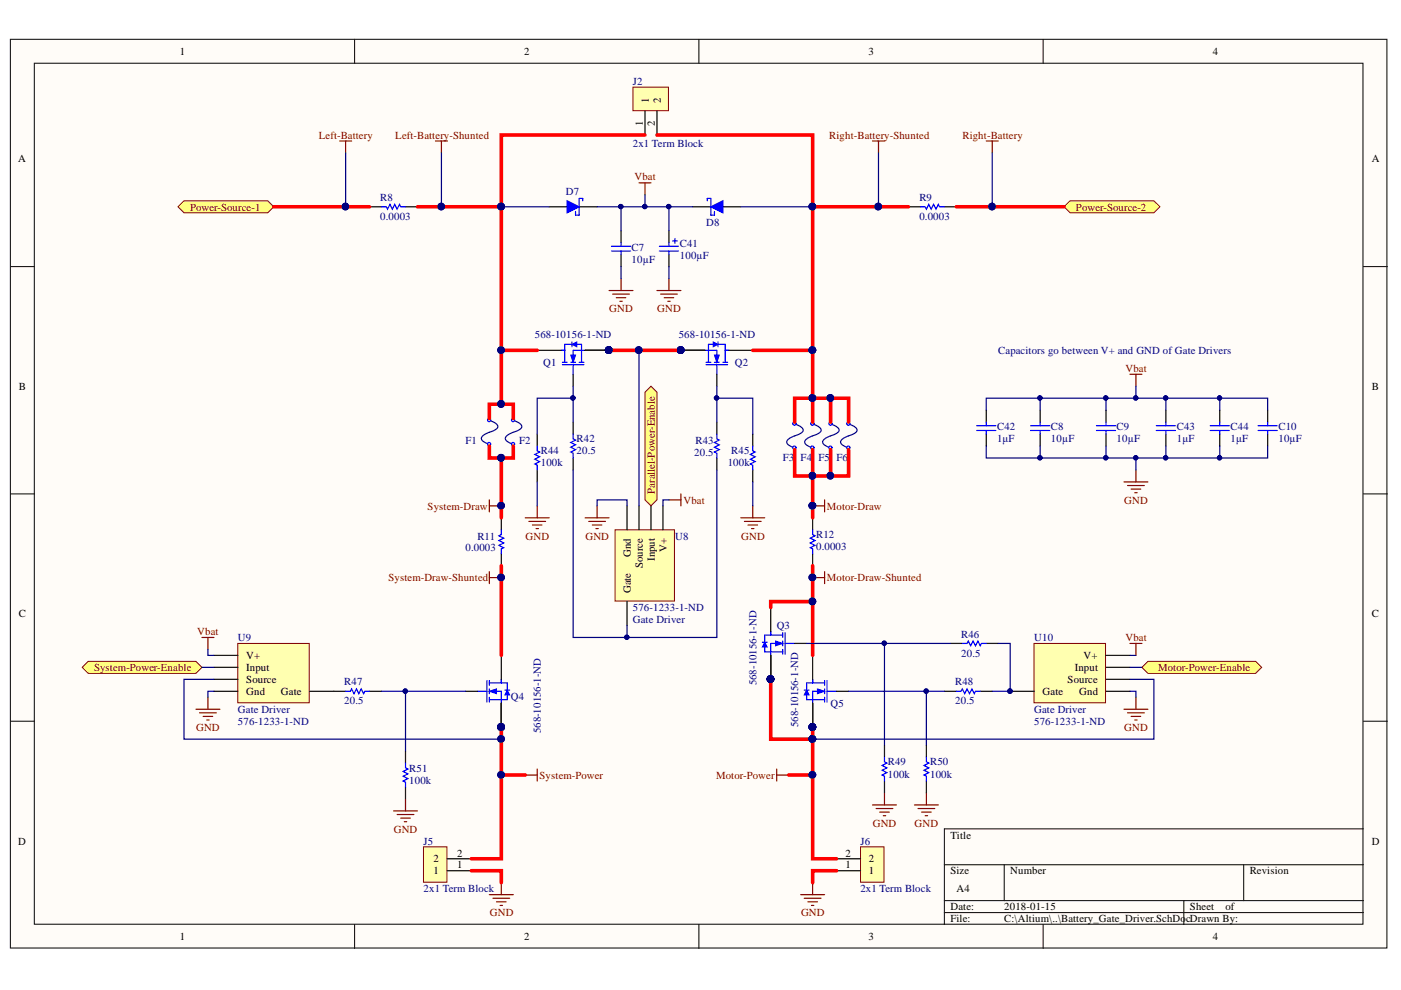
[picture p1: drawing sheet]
<svg xmlns="http://www.w3.org/2000/svg" width="297mm" height="210mm" viewBox="0 0 297 210" stroke-linecap="round" stroke-linejoin="round" font-family="sans-serif">
<defs><g id="words">
<g font-size="2.3">
<text x="38.1" y="11.6">1</text>
<text x="111.1" y="11.6">2</text>
<text x="184.1" y="11.6">3</text>
<text x="257.1" y="11.6">4</text>
<text x="137.6" y="21.8" transform="rotate(-90 137.6 21.8)">1</text>
<text x="140.1" y="21.8" transform="rotate(-90 140.1 21.8)">2</text>
<text x="136.3" y="26.8" transform="rotate(-90 136.3 26.8)">1</text>
<text x="138.8" y="26.8" transform="rotate(-90 138.8 26.8)">2</text>
<text x="3.9" y="34.4">A</text>
<text x="290.8" y="34.4">A</text>
<text x="4" y="82.6">B</text>
<text x="290.8" y="82.6">B</text>
<text x="133.8" y="118" transform="rotate(-90 133.8 118)">Gnd</text>
<text x="138.8" y="119" transform="rotate(-90 138.8 119)">Input</text>
<text x="141.4" y="117" transform="rotate(-90 141.4 117)">V+</text>
<text x="133.8" y="125.8" transform="rotate(-90 133.8 125.8)">Gate</text>
<text x="136.3" y="120.5" transform="rotate(-90 136.3 120.5)">Source</text>
<text x="4" y="130.9">C</text>
<text x="290.8" y="130.9">C</text>
<text x="52.2" y="139.7">V+</text>
<text x="52.2" y="142.3">Input</text>
<text x="227.9" y="142.3">Input</text>
<text x="229.7" y="139.7">V+</text>
<text x="52.2" y="144.8">Source</text>
<text x="52.2" y="147.3">Gnd</text>
<text x="59.6" y="147.3">Gate</text>
<text x="221" y="147.3">Gate</text>
<text x="226.4" y="144.8">Source</text>
<text x="228.8" y="147.3">Gnd</text>
<text x="3.9" y="179.1">D</text>
<text x="201.5" y="177.8">Title</text>
<text x="290.8" y="179.1">D</text>
<text x="91.9" y="185.4">1</text>
<text x="91.9" y="182.9">2</text>
<text x="96.9" y="184.1">1</text>
<text x="96.9" y="181.6">2</text>
<text x="179.3" y="184.1">1</text>
<text x="179.3" y="181.6">2</text>
<text x="184.2" y="185.4">1</text>
<text x="184.2" y="182.9">2</text>
<text x="201.5" y="185.4">Size</text>
<text x="214.2" y="185.4">Number</text>
<text x="265" y="185.4">Revision</text>
<text x="202.8" y="189.2">A4</text>
<text x="201.5" y="193">Date:</text>
<text x="201.5" y="195.5">File:</text>
<text x="212.9" y="193">2018-01-15</text>
<text x="212.9" y="195.5">C:\Altium\..\Battery_Gate_Driver.SchDo</text>
<text x="251.5" y="195.5">cDrawn By:</text>
<text x="252.3" y="193">Sheet</text>
<text x="259.8" y="193">of</text>
<text x="38.1" y="199.3">1</text>
<text x="111.1" y="199.3">2</text>
<text x="184.1" y="199.3">3</text>
<text x="257.1" y="199.3">4</text>
</g>
<g font-size="2.3" fill="#000080">
<text x="134.2" y="18">J2</text>
<text x="134.2" y="31.1">2x1 Term Block</text>
<text x="120" y="41.3">D7</text>
<text x="80.6" y="42.5">R8</text>
<text x="80.6" y="46.7">0.0003</text>
<text x="149.7" y="47.9">D8</text>
<text x="194.9" y="42.5">R9</text>
<text x="194.9" y="46.7">0.0003</text>
<text x="133.9" y="53.3">C7</text>
<text x="144.1" y="52.3">C41</text>
<text x="133.9" y="55.8">10µF</text>
<text x="144.1" y="54.9">100µF</text>
<text x="113.4" y="71.8">568-10156-1-ND</text>
<text x="143.9" y="71.8">568-10156-1-ND</text>
<text x="115.2" y="77.6">Q1</text>
<text x="155.8" y="77.6">Q2</text>
<text x="211.7" y="75.1">Capacitors go between V+ and GND of Gate Drivers</text>
<text x="98.7" y="94">F1</text>
<text x="110.1" y="94">F2</text>
<text x="122.3" y="93.8">R42</text>
<text x="147.4" y="94">R43</text>
<text x="211.4" y="91.3">C42</text>
<text x="211.4" y="93.8">1μF</text>
<text x="222.8" y="91.3">C8</text>
<text x="222.8" y="93.8">10µF</text>
<text x="236.7" y="91.3">C9</text>
<text x="236.7" y="93.8">10µF</text>
<text x="249.5" y="91.3">C43</text>
<text x="249.5" y="93.8">1μF</text>
<text x="260.9" y="91.3">C44</text>
<text x="260.9" y="93.8">1μF</text>
<text x="271.1" y="91.3">C10</text>
<text x="271.1" y="93.8">10µF</text>
<text x="114.7" y="96.3">R44</text>
<text x="114.7" y="98.9">100k</text>
<text x="122.3" y="96.3">20.5</text>
<text x="147.2" y="96.6">20.5</text>
<text x="154.3" y="98.9">100k</text>
<text x="155" y="96.3">R45</text>
<text x="165.9" y="97.8">F3</text>
<text x="169.7" y="97.8">F4</text>
<text x="173.5" y="97.8">F5</text>
<text x="177.4" y="97.8">F6</text>
<text x="98.7" y="116.9">0.0003</text>
<text x="101.2" y="114.4">R11</text>
<text x="143.1" y="114.4">U8</text>
<text x="173" y="114.1">R12</text>
<text x="173" y="116.7">0.0003</text>
<text x="134.2" y="129.6">576-1233-1-ND</text>
<text x="50.4" y="135.9">U9</text>
<text x="134.2" y="132.1">Gate Driver</text>
<text x="164.7" y="133.4">Q3</text>
<text x="203.8" y="135.2">R46</text>
<text x="219.3" y="135.9">U10</text>
<text x="203.8" y="139.2">20.5</text>
<text x="73" y="145.3">R47</text>
<text x="73" y="149.3">20.5</text>
<text x="108.3" y="148.3">Q4</text>
<text x="160.4" y="145.3" transform="rotate(-90 160.4 145.3)">568-10156-1-ND</text>
<text x="176.1" y="149.9">Q5</text>
<text x="202.5" y="145.3">R48</text>
<text x="202.5" y="149.3">20.5</text>
<text x="50.4" y="153.7">576-1233-1-ND</text>
<text x="50.4" y="151.1">Gate Driver</text>
<text x="114.7" y="155.4" transform="rotate(-90 114.7 155.4)">568-10156-1-ND</text>
<text x="169.2" y="154.2" transform="rotate(-90 169.2 154.2)">568-10156-1-ND</text>
<text x="219.3" y="153.7">576-1233-1-ND</text>
<text x="219.3" y="151.1">Gate Driver</text>
<text x="86.8" y="163.6">R51</text>
<text x="86.8" y="166.2">100k</text>
<text x="188.2" y="162.3">R49</text>
<text x="188.2" y="164.9">100k</text>
<text x="197.2" y="162.3">R50</text>
<text x="197.2" y="164.9">100k</text>
<text x="89.8" y="179.1">J5</text>
<text x="182.4" y="179.1">J6</text>
<text x="89.8" y="189.2">2x1 Term Block</text>
<text x="182.4" y="189.2">2x1 Term Block</text>
</g>
<g font-size="2.3" fill="#800000">
<text x="67.6" y="29.4">Left-Battery</text>
<text x="83.8" y="29.4">Left-Battery-Shunted</text>
<text x="175.8" y="29.4">Right-Battery-Shunted</text>
<text x="204" y="29.4">Right-Battery</text>
<text x="134.5" y="38.2">Vbat</text>
<text x="40.3" y="44.7">Power-Source-1</text>
<text x="228.1" y="44.7">Power-Source-2</text>
<text x="129.2" y="66.2">GND</text>
<text x="139.3" y="66.2">GND</text>
<text x="238.6" y="78.9">Vbat</text>
<text x="138.8" y="104.7" transform="rotate(-90 138.8 104.7)">Parallel-Power-Enable</text>
<text x="144.9" y="106.8">Vbat</text>
<text x="238.4" y="106.8">GND</text>
<text x="90.7" y="108.1">System-Draw</text>
<text x="175.3" y="108.1">Motor-Draw</text>
<text x="111.4" y="114.4">GND</text>
<text x="124.1" y="114.4">GND</text>
<text x="157.2" y="114.4">GND</text>
<text x="82.4" y="123.3">System-Draw-Shunted</text>
<text x="175.3" y="123.3">Motor-Draw-Shunted</text>
<text x="41.8" y="134.7">Vbat</text>
<text x="238.6" y="135.9">Vbat</text>
<text x="19.9" y="142.3">System-Power-Enable</text>
<text x="245.5" y="142.3">Motor-Power-Enable</text>
<text x="41.6" y="154.9">GND</text>
<text x="238.4" y="154.9">GND</text>
<text x="114.4" y="165.1">System-Power</text>
<text x="151.8" y="165.1">Motor-Power</text>
<text x="83.5" y="176.5">GND</text>
<text x="185" y="175.3">GND</text>
<text x="193.9" y="175.3">GND</text>
<text x="103.8" y="194.3">GND</text>
<text x="169.8" y="194.3">GND</text>
</g>
</g></defs>
<g fill="#fffcf8" stroke="#000" stroke-width=".21">
<path d="M2.2 8.3h291.9v192.7h-291.9z"/>
<path d="M7.3 13.4h281.7v182.6h-281.7z"/>
</g>
<g fill="none" stroke="#000" stroke-width=".21">
<path d="M75.2 8.3v5.1M148.2 8.3v5.1M221.2 8.3v5.1M2.2 56.5h5.1M289.1 56.5h5.1M2.2 104.7h5.1M289.1 104.7h5.1M2.2 152.9h5.1M289.1 152.9h5.1M289.1 175.7h-88.9v20.3M75.2 196v5.1M148.2 196v5.1"/>
<path d="M200.2 183.3h88.9M200.2 191h88.9M200.2 193.5h88.9M212.9 183.3v7.7M221.2 196v5.1M251 191v5M263.7 183.3v7.7"/>
</g>
<path d="M106.3 109.8v2.5M106.3 117.4v2.5M172.3 109.8v2.5M172.3 117.4v2.5" fill="none" stroke="#000" stroke-width=".25"/>
<path d="M106.3 112.3v1l-.5 .3 1 .5-1 .5 1 .5-1 .5 1 .5-.5 .3v1M172.3 112.3v1l.5 .3-1 .5 1 .5-1 .5 1 .5-1 .5 .5 .3v1" fill="none" stroke="#00f" stroke-width=".25"/>
<path d="M50.4 136.4h15.2v12.6h-15.2z" fill="#ffffb0" stroke="#800000" stroke-width=".21"/>
<path d="M45.4 139h5M45.4 141.5h5M45.4 144h5M45.4 146.6h5M65.7 146.6h5" fill="none" stroke="#000" stroke-width=".25"/>
<path d="M219.2 136.4h15.2v12.6h-15.2z" fill="#ffffb0" stroke="#800000" stroke-width=".21"/>
<path d="M234.5 139h5.1M214.2 146.6h5.1M234.5 141.5h5.1M234.5 144h5.1M234.5 146.6h5.1" fill="none" stroke="#000" stroke-width=".25"/>
<circle cx="214.1" cy="146.5" r=".46" fill="#000080" stroke="#000080" stroke-width=".21"/>
<g fill="none" stroke="#800000" stroke-width=".25">
<path d="M42.8 135.2h2.6M44.1 135.2v2.5M239.6 136.4h2.5M240.8 136.4v2.6M41.5 150.4h5.1M42.3 151.1h3.6M43.1 151.9h2M43.8 152.7h.5M44.1 147.8v2.6M238.3 150.4h5.1M239.1 151.1h3.5M239.8 151.9h2.1"/>
<path d="M240.6 152.7h.5M240.8 147.8v2.6M103.7 189.7h5.1M104.5 190.5h3.6M105.3 191.2h2M106 192h.5M106.3 187.2v2.5M169.8 189.7h5M170.5 190.5h3.6M171.3 191.2h2M172 192h.5M172.3 187.2v2.5"/>
</g>
<g fill="#ffff80" stroke="#800000" stroke-width=".21">
<path d="M17.4 141.5l1.3-1.3h22.8l1.3 1.3-1.3 1.3h-22.8z" fill-rule="evenodd"/>
<path d="M242.1 141.5l1.3-1.3h22.8l1.3 1.3-1.3 1.3h-22.8z" fill-rule="evenodd"/>
</g>
<path d="M101.2 146.6h2M103.2 144.3v4.6M103.7 144.8h2.6M103.7 146.6h2.6v2.5M103.7 148.3h2.6M103.7 144.3v1M103.7 146.1v1M103.7 147.8v1.1" fill="none" stroke="#00f" stroke-width=".25"/>
<path d="M103.7 146.6l1.6-.5v1z" fill="#00f"/>
<path d="M103.7 146.6l1.6-.5v1z" fill="none" stroke="#00f" stroke-width=".21"/>
<path d="M106.3 144v.8" fill="none" stroke="#00f" stroke-width=".25"/>
<path d="M107.6 146.3l.5 1h-1.1z" fill="#00f"/>
<path d="M107.6 146.3l.5 1h-1.1z" fill="none" stroke="#00f" stroke-width=".21"/>
<path d="M106.3 144.8h1.3v1.5M107 146.3h1.1M107.6 147.3v1h-1.3M172.3 144.8h2.5M172.3 148.3h2.5M174.8 146.6h-2.5v2.5M174.8 144.3v1M174.8 146.1v1M174.8 147.8v1.1M175.3 146.6h2.1M175.3 144.3v4.6" fill="none" stroke="#00f" stroke-width=".25"/>
<path d="M106.3 139v5M98.7 146.6h2.5M106.3 149.1v5.1" fill="none" stroke="#000" stroke-width=".25"/>
<circle cx="106.2" cy="154.1" r=".72" fill="#000080" stroke="#000080" stroke-width=".21"/>
<path d="M173.3 146.1l1.5 .5-1.5 .5z" fill="#00f"/>
<path d="M173.3 146.1l1.5 .5-1.5 .5z" fill="none" stroke="#00f" stroke-width=".21"/>
<path d="M172.3 144v.8" fill="none" stroke="#00f" stroke-width=".25"/>
<path d="M171 146.3l.5 1h-1z" fill="#00f"/>
<path d="M171 146.3l.5 1h-1z" fill="none" stroke="#00f" stroke-width=".21"/>
<path d="M163.4 134.6h2.5M163.4 138.2h2.5M165.9 136.4h-2.5v2.6M165.9 134.1v1.1M165.9 135.9v1M165.9 137.7v1M166.5 136.4h2M166.5 134.1v4.6M170.5 146.3h1M171 147.3v1h1.3M172.3 144.8h-1.3v1.5" fill="none" stroke="#00f" stroke-width=".25"/>
<path d="M172.3 139v5M172.3 149.1v5.1M177.4 146.6h2.5" fill="none" stroke="#000" stroke-width=".25"/>
<circle cx="172.2" cy="154.1" r=".72" fill="#000080" stroke="#000080" stroke-width=".21"/>
<path d="M164.4 135.9l1.5 .5-1.5 .5z" fill="#00f"/>
<path d="M164.4 135.9l1.5 .5-1.5 .5z" fill="none" stroke="#00f" stroke-width=".21"/>
<path d="M163.4 133.9v.7" fill="none" stroke="#00f" stroke-width=".25"/>
<path d="M162.1 136.2l.5 1h-1z" fill="#00f"/>
<path d="M162.1 136.2l.5 1h-1z" fill="none" stroke="#00f" stroke-width=".21"/>
<path d="M119.2 77.3h4.6M119.2 76.8h1M119.7 74.3v2.5M121 76.8h1M121.5 77.3v2.1M122.8 76.8h1M123.3 74.3v2.5M124.1 74.3h-2.6v2.5M161.6 136.2h1M162.1 137.2v1h1.3M163.4 134.6h-1.3v1.6" fill="none" stroke="#00f" stroke-width=".25"/>
<path d="M163.4 128.8v5.1M163.4 139v5M168.5 136.4h2.5" fill="none" stroke="#000" stroke-width=".25"/>
<g fill="#000080" stroke="#000080" stroke-width=".21">
<circle cx="163.4" cy="144" r=".71"/>
<circle cx="106.2" cy="122.4" r=".71"/>
<circle cx="172.2" cy="107.2" r=".72"/>
<circle cx="106.2" cy="107.2" r=".71"/>
<circle cx="172.2" cy="122.4" r=".72"/>
</g>
<path d="M103.7 106v2.5M103.7 107.3h2.6M172.3 107.3h2.5M174.8 106v2.5M103.7 121.2v2.5M103.7 122.5h2.6M172.3 122.5h2.5M174.8 121.2v2.5M111.4 164.3h2.5M113.9 163.1v2.5M164.7 164.3h2.5M164.7 163.1v2.5" fill="none" stroke="#800000" stroke-width=".25"/>
<path d="M121 75.3h1l-.5 1.5z" fill="#00f"/>
<path d="M121 75.3h1l-.5 1.5z" fill="none" stroke="#00f" stroke-width=".21"/>
<path d="M119 74.3h.7" fill="none" stroke="#00f" stroke-width=".25"/>
<path d="M121.3 73l1-.5v1z" fill="#00f"/>
<path d="M121.3 73l1-.5v1z" fill="none" stroke="#00f" stroke-width=".21"/>
<path d="M121.3 72.5v1M121.3 73h-1.6v1.3M122.3 73h1v1.3M149.4 74.3h2.6v2.5M149.7 77.3h4.6M149.7 76.8h1M150.2 74.3v2.5M151.5 76.8h1M152 77.3v2.1M153.3 76.8h1M153.8 74.3v2.5" fill="none" stroke="#00f" stroke-width=".25"/>
<path d="M113.9 74.3h5.1M121.5 79.4v2.5M124.1 74.3h5" fill="none" stroke="#000" stroke-width=".25"/>
<circle cx="129.1" cy="74.2" r=".72" fill="#000080" stroke="#000080" stroke-width=".21"/>
<path d="M151.5 75.3h1l-.5 1.5z" fill="#00f"/>
<path d="M151.5 75.3h1l-.5 1.5z" fill="none" stroke="#00f" stroke-width=".21"/>
<path d="M153.8 74.3h.7" fill="none" stroke="#00f" stroke-width=".25"/>
<path d="M151.2 72.5l1 .5-1 .5z" fill="#00f"/>
<path d="M151.2 72.5l1 .5-1 .5z" fill="none" stroke="#00f" stroke-width=".21"/>
<path d="M151.2 73h-1v1.3M152.2 72.5v1M152.2 73h1.6v1.3" fill="none" stroke="#00f" stroke-width=".25"/>
<path d="M144.4 74.3h5M152 79.4v2.5M154.5 74.3h5.1" fill="none" stroke="#000" stroke-width=".25"/>
<circle cx="144.3" cy="74.2" r=".71" fill="#000080" stroke="#000080" stroke-width=".21"/>
<path d="M130.4 112.3h12.6v15.1h-12.6z" fill="#ffffb0" stroke="#800000" stroke-width=".21"/>
<path d="M132.9 107.3v5M135.5 107.3v5M138 107.3v5M140.6 107.3v5M132.9 127.5v5.1" fill="none" stroke="#000" stroke-width=".25"/>
<path d="M124.1 109.8h5M124.8 110.6h3.6M125.6 111.3h2M126.3 112.1h.6M126.6 107.3v2.5M141.8 106h2.6M144.4 104.7v2.6" fill="none" stroke="#800000" stroke-width=".25"/>
<path d="M136.8 83.2l1.2-1.3 1.3 1.3v22.8l-1.3 1.3-1.2-1.3z" fill-rule="evenodd" fill="#ffff80" stroke="#800000" stroke-width=".21"/>
<path d="M78.4 43.8h2.5M86 43.8h2.5M116.4 43.8h3.8M122.8 43.8h3.8M192.6 43.8h2.5M200.2 43.8h2.6" fill="none" stroke="#000" stroke-width=".25"/>
<path d="M80.9 43.8h1l.3 .6 .5-1.1 .5 1.1 .5-1.1 .5 1.1 .5-1.1 .3 .5h1M195.1 43.8h1.1l.2 .6 .5-1.1 .5 1.1 .5-1.1 .5 1.1 .6-1.1 .2 .5h1" fill="none" stroke="#00f" stroke-width=".25"/>
<path d="M120.2 42.6l2.6 1.2-2.6 1.3z" fill="#00f"/>
<path d="M120.2 42.6l2.6 1.2-2.6 1.3zM123.5 42.6v-.5h-.7v3.5h-.8v-.7" fill="none" stroke="#00f" stroke-width=".25"/>
<path d="M146.9 43.8h3.8M153.3 43.8h3.8" fill="none" stroke="#000" stroke-width=".25"/>
<path d="M150.7 43.8l2.6-1.2v2.5z" fill="#00f"/>
<g fill="none" stroke="#00f" stroke-width=".25">
<path d="M129.6 52.2h4.1M129.6 53.2h4.1M131.7 51.5v.7M131.7 53.2v.8M139.8 52.2h4.1M139.8 53.2h4.1M141.8 51.5v.7M141.8 53.2v.8M142.6 51.1h1M143.1 50.6v1M150 42.6v-.5h.7v3.5h.8v-.7M150.7 43.8l2.6-1.2v2.5z"/>
<path d="M113.9 94.6v1l.5 .2-1 .5 1 .6-1 .5 1 .5-1 .5 .5 .2v1M121.5 92v1.1l.5 .2-1 .5 1 .5-1 .5 1 .5-1 .5 .5 .3v1M152 92v1.1l.5 .2-1 .5 1 .5-1 .5 1 .5-1 .5 .5 .3v1M159.6 94.6v1l.5 .2-1 .5 1 .6-1 .5 1 .5-1 .5 .5 .2v1M207.1 90.3h4M207.1 91.3h4M209.1 89.5v.8M209.1 91.3v.7M218.5 90.3h4.1M218.5 91.3h4.1M220.5 89.5v.8M220.5 91.3v.7"/>
<path d="M232.5 90.3h4M232.5 91.3h4M234.5 89.5v.8M234.5 91.3v.7M245.2 90.3h4M245.2 91.3h4M247.2 89.5v.8M247.2 91.3v.7M256.6 90.3h4M256.6 91.3h4M258.6 89.5v.8M258.6 91.3v.7"/>
<path d="M266.7 90.3h4.1M266.7 91.3h4.1M268.8 89.5v.8M268.8 91.3v.7M204 136.4h1l.3-.5 .5 1 .5-1 .5 1 .5-1 .5 1 .3-.5h1M73.3 146.6h1l.3-.5 .5 1 .5-1 .5 1 .5-1 .5 1 .2-.5h1.1M202.8 146.6h1l.2-.5 .5 1 .5-1 .6 1 .5-1 .5 1 .2-.5h1M86 161.8v1l.5 .3-1 .5 1 .5-1 .5 1 .5-1 .5 .5 .2v1.1M187.5 160.5v1l.5 .3-1 .5 1 .5-1 .5 1 .5-1 .5 .5 .3v1M196.4 160.5v1l.5 .3-1 .5 1 .5-1 .5 1 .5-1 .5 .5 .3v1"/>
</g>
<g fill="none" stroke="#800000" stroke-width=".25">
<path d="M72 29.9h2.6M73.3 29.9v2.5M92.3 29.9h2.6M93.6 29.9v2.5M135.5 38.8h2.5M136.8 38.8v2.5M185 29.9h2.5M186.3 29.9v2.5M209.1 29.9h2.5M210.4 29.9v2.5M131.7 59.1v2.5M141.8 59.1v2.5"/>
<path d="M129.1 61.6h5.1M129.9 62.4h3.6M130.7 63.1h2M131.4 63.9h.5M139.3 61.6h5.1M140.1 62.4h3.5M140.8 63.1h2M141.6 63.9h.5M239.6 79.4h2.5M240.8 79.4v2.5M240.8 99.6v2.6M111.4 109.8h5"/>
<path d="M112.1 110.6h3.6M112.9 111.3h2M113.6 112.1h.6M113.9 107.3v2.5M157.1 109.8h5M157.8 110.6h3.6M158.6 111.3h2M159.3 112.1h.6M159.6 107.3v2.5M238.3 102.2h5.1M239.1 102.9h3.5M239.8 103.7h2.1"/>
<path d="M240.6 104.5h.5M83.4 171.9h5.1M84.2 172.7h3.6M85 173.5h2M85.7 174.2h.5M86 169.4v2.5M185 170.7h5.1M185.7 171.4h3.6M186.5 172.2h2M187.3 172.9h.5M187.5 168.1v2.6M193.9 170.7h5.1"/>
<path d="M194.6 171.4h3.6M195.4 172.2h2M196.2 172.9h.5M196.4 168.1v2.6"/>
</g>
<g fill="none" stroke="#000" stroke-width=".25">
<path d="M131.7 48.9v2.6M131.7 54v2.5M141.8 48.9v2.6M141.8 54v2.5M113.9 92v2.6M113.9 99.6v2.6M121.5 89.5v2.5M121.5 97.1v2.5M152 89.5v2.5M152 97.1v2.5M159.6 92v2.6M159.6 99.6v2.6"/>
<path d="M209.1 87v2.5M209.1 92v2.6M220.5 87v2.5M220.5 92v2.6M234.5 87v2.5M234.5 92v2.6M247.2 87v2.5M247.2 92v2.6M258.6 87v2.5M258.6 92v2.6M268.8 87v2.5M268.8 92v2.6"/>
<path d="M201.5 136.4h2.5M209.1 136.4h2.5M70.7 146.6h2.6M78.4 146.6h2.5M86 159.3v2.5M187.5 158v2.5M196.4 158v2.5M200.2 146.6h2.6M207.8 146.6h2.6M86 166.9v2.5M187.5 165.6v2.5M196.4 165.6v2.5"/>
</g>
<path d="M89.8 179.5h5v7.6h-5z" fill="#ffffb0" stroke="#800000" stroke-width=".21"/>
<path d="M94.9 184.6h5M94.9 182.1h5" fill="none" stroke="#000" stroke-width=".25"/>
<path d="M182.4 179.5h5v7.6h-5z" fill="#ffffb0" stroke="#800000" stroke-width=".21"/>
<path d="M177.4 184.6h5M177.4 182.1h5" fill="none" stroke="#000" stroke-width=".25"/>
<path d="M134.2 18.5h7.5v5h-7.5z" fill="#ffffb0" stroke="#800000" stroke-width=".21"/>
<path d="M136.8 23.6v5M139.3 23.6v5" fill="none" stroke="#000" stroke-width=".25"/>
<g fill="#ffff80" stroke="#800000" stroke-width=".21">
<path d="M225.6 43.8l1.3-1.2h17.7l1.3 1.2-1.3 1.3h-17.7z" fill-rule="evenodd"/>
<path d="M37.7 43.8l1.3-1.2h17.8l1.2 1.2-1.2 1.3h-17.8z" fill-rule="evenodd"/>
</g>
<path d="M168.5 89.9h.2a2.15 2.15 0 0 1 1.6 1.4 4.5 4.5 0 0 1-2.3 1.3 1.22 1.22 0 0 0-1.1 1.4l.7 .6 .9 .4" fill="none" stroke="#0c0087" stroke-width=".25"/>
<path d="M168.5 89.5v.4M168.5 95v.3" fill="none" stroke="#000" stroke-width=".25"/>
<g fill="#ffffe8" stroke="#00f" stroke-width=".25">
<circle cx="168.4" cy="89.8" r=".34"/>
<circle cx="168.4" cy="94.9" r=".34"/>
</g>
<path d="M172.3 89.9h.2a2.15 2.15 0 0 1 1.6 1.4 4.5 4.5 0 0 1-2.3 1.3 1.22 1.22 0 0 0-1.1 1.4l.7 .6 .9 .4" fill="none" stroke="#0c0087" stroke-width=".25"/>
<path d="M172.3 89.5v.4M172.3 95v.3" fill="none" stroke="#000" stroke-width=".25"/>
<g fill="#ffffe8" stroke="#00f" stroke-width=".25">
<circle cx="172.2" cy="89.8" r=".34"/>
<circle cx="172.2" cy="94.9" r=".34"/>
</g>
<path d="M176.1 89.9h.2a2.15 2.15 0 0 1 1.6 1.4 4.5 4.5 0 0 1-2.3 1.3 1.22 1.22 0 0 0-1.1 1.4l.7 .6 .9 .4" fill="none" stroke="#0c0087" stroke-width=".25"/>
<path d="M176.1 89.5v.4M176.1 95v.3" fill="none" stroke="#000" stroke-width=".25"/>
<g fill="#ffffe8" stroke="#00f" stroke-width=".25">
<circle cx="176.1" cy="89.8" r=".33"/>
<circle cx="176" cy="94.9" r=".34"/>
</g>
<path d="M179.9 89.9h.2a2.15 2.15 0 0 1 1.6 1.4 4.5 4.5 0 0 1-2.3 1.3 1.22 1.22 0 0 0-1.1 1.4l.7 .6 .9 .4" fill="none" stroke="#0c0087" stroke-width=".25"/>
<path d="M179.9 89.5v.4M179.9 95v.3" fill="none" stroke="#000" stroke-width=".25"/>
<g fill="#ffffe8" stroke="#00f" stroke-width=".25">
<circle cx="179.9" cy="89.8" r=".33"/>
<circle cx="179.9" cy="94.9" r=".34"/>
</g>
<path d="M103.7 89.1l.2 .1a2.15 2.15 0 0 1 1.6 1.3 4.5 4.5 0 0 1-2.3 1.4 1.22 1.22 0 0 0-1.1 1.4l.8 .5 .8 .4" fill="none" stroke="#0c0087" stroke-width=".25"/>
<path d="M103.7 88.7v.4M103.7 94.2v.4" fill="none" stroke="#000" stroke-width=".25"/>
<g fill="#ffffe8" stroke="#00f" stroke-width=".25">
<circle cx="103.7" cy="89.1" r=".33"/>
<circle cx="103.7" cy="94.2" r=".34"/>
</g>
<path d="M108.8 89.1l.2 .1a2.15 2.15 0 0 1 1.6 1.3 4.5 4.5 0 0 1-2.3 1.4 1.22 1.22 0 0 0-1.1 1.4l.7 .5 .9 .4" fill="none" stroke="#0c0087" stroke-width=".25"/>
<path d="M108.8 88.7v.4M108.8 94.2v.4" fill="none" stroke="#000" stroke-width=".25"/>
<g fill="#ffffe8" stroke="#00f" stroke-width=".25">
<circle cx="108.8" cy="89.1" r=".33"/>
<circle cx="108.8" cy="94.2" r=".34"/>
</g>
<g fill="none" stroke="#000080" stroke-width=".25">
<path d="M73.3 32.4v11.4M93.6 32.4v11.4M186.3 32.4v11.4M210.4 32.4v11.4M106.3 43.8h10.1M126.6 43.8h20.3M131.7 43.8v5.1M131.7 56.5v2.6M136.8 41.3v2.5M141.8 43.8v5.1M141.8 56.5v2.6M157.1 43.8h15.2"/>
<path d="M135.5 74.3v33M121.5 99.6v35.6h11.4v-2.6M121.5 84.4h-7.6v7.6M121.5 81.9v7.6M152 99.6v35.6h-19.1M152 84.4h7.6v7.6M152 81.9v7.6M209.1 94.6v2.5h59.7v-2.5M209.1 87v-2.6h59.7v2.6M220.5 84.4v2.6M220.5 94.6v2.5M234.5 84.4v2.6"/>
<path d="M234.5 94.6v2.5M240.8 81.9v2.5M240.8 97.1v2.5M247.2 84.4v2.6M247.2 94.6v2.5M258.6 84.4v2.6M258.6 94.6v2.5M113.9 102.2v5.1M126.6 107.3v-1.3h6.3v1.3M141.8 106h-1.2v1.3M159.6 102.2v5.1M44.1 137.7v1.3h1.3"/>
<path d="M171 136.4h30.5M187.5 136.4v21.6M211.6 136.4h2.6v10.2h-3.8M239.6 139h1.2M42.8 141.5h2.6M45.4 146.6h-1.3v1.2M45.4 144h-6.4v12.7h67.3M80.9 146.6h17.8M86 146.6v12.7M179.9 146.6h20.3M196.4 146.6v11.4M239.6 146.6h1.2v1.2"/>
<path d="M239.6 144h5v12.7h-72.3M239.6 141.5h2.5"/>
</g>
<g fill="#000080" stroke="#000080" stroke-width=".21">
<circle cx="106.2" cy="156.7" r=".71"/>
<circle cx="106.2" cy="122.4" r=".71"/>
<circle cx="163.4" cy="144" r=".71"/>
<circle cx="172.2" cy="156.7" r=".72"/>
<circle cx="106.2" cy="164.3" r=".71"/>
<circle cx="172.2" cy="164.3" r=".72"/>
<circle cx="135.4" cy="74.2" r=".72"/>
<circle cx="106.2" cy="43.8" r=".71"/>
<circle cx="172.2" cy="43.8" r=".72"/>
<circle cx="73.2" cy="43.8" r=".71"/>
<circle cx="93.5" cy="43.8" r=".71"/>
<circle cx="186.2" cy="43.8" r=".72"/>
<circle cx="210.3" cy="43.8" r=".71"/>
<circle cx="136.7" cy="43.8" r=".46"/>
<circle cx="258.6" cy="97.1" r=".46"/>
<circle cx="258.6" cy="84.4" r=".46"/>
<circle cx="220.5" cy="97.1" r=".46"/>
<circle cx="220.5" cy="84.4" r=".46"/>
<circle cx="234.4" cy="84.4" r=".46"/>
<circle cx="247.1" cy="84.4" r=".46"/>
<circle cx="247.1" cy="97.1" r=".46"/>
<circle cx="234.4" cy="97.1" r=".46"/>
<circle cx="240.8" cy="84.4" r=".46"/>
<circle cx="240.8" cy="97.1" r=".46"/>
<circle cx="131.6" cy="43.8" r=".46"/>
<circle cx="141.8" cy="43.8" r=".46"/>
<circle cx="106.2" cy="74.2" r=".71"/>
<circle cx="172.2" cy="107.2" r=".72"/>
<circle cx="106.2" cy="97.1" r=".71"/>
<circle cx="106.2" cy="107.2" r=".71"/>
<circle cx="172.2" cy="74.2" r=".72"/>
<circle cx="172.2" cy="100.9" r=".72"/>
<circle cx="144.3" cy="74.2" r=".71"/>
<circle cx="129.1" cy="74.2" r=".72"/>
<circle cx="106.2" cy="85.6" r=".71"/>
<circle cx="132.9" cy="135.1" r=".46"/>
<circle cx="196.4" cy="146.5" r=".46"/>
<circle cx="172.2" cy="122.4" r=".72"/>
<circle cx="172.2" cy="127.5" r=".72"/>
<circle cx="187.5" cy="136.4" r=".46"/>
<circle cx="151.9" cy="84.4" r=".46"/>
<circle cx="121.5" cy="84.4" r=".46"/>
<circle cx="214.1" cy="146.5" r=".46"/>
<circle cx="172.2" cy="154.1" r=".72"/>
<circle cx="85.9" cy="146.5" r=".46"/>
<circle cx="106.2" cy="154.1" r=".72"/>
<circle cx="176" cy="100.9" r=".72"/>
<circle cx="176" cy="84.4" r=".72"/>
<circle cx="172.2" cy="84.4" r=".72"/>
</g>
<g fill="none" stroke="#f00" stroke-width=".76">
<path d="M136.8 28.6h-30.5v15.2M139.3 28.6h33v45.7M58 43.8h20.4M88.5 43.8h17.8M106.3 43.8v41.9M172.3 43.8h20.3M202.8 43.8h22.8M106.3 74.3h7.6M129.1 74.3h15.3M159.6 74.3h12.7M172.3 74.3v10.1h7.6v5.1M103.7 94.6v2.5h2.6"/>
<path d="M106.3 97.1v12.7M106.3 85.7h-2.6v3M106.3 85.7h2.5v3M108.8 94.6v2.5h-2.5M168.5 89.5v-5.1h3.8v5.1M168.5 95.3v5.6h11.4v-5.6M172.3 95.3v14.5M176.1 84.4v5.1M176.1 95.3v5.6M106.3 119.9v19.1M172.3 119.9v19.1M172.3 127.5h-8.9v1.3"/>
<path d="M106.3 154.2v27.9h-6.4M163.4 144v12.7h8.9M172.3 156.7v25.4h5.1M172.3 154.2v2.5M106.3 164.3h5.1M167.2 164.3h5.1M99.9 184.6h6.4v2.6M177.4 184.6h-5.1v2.6"/>
</g>
<use href="#words"/>
</svg>
